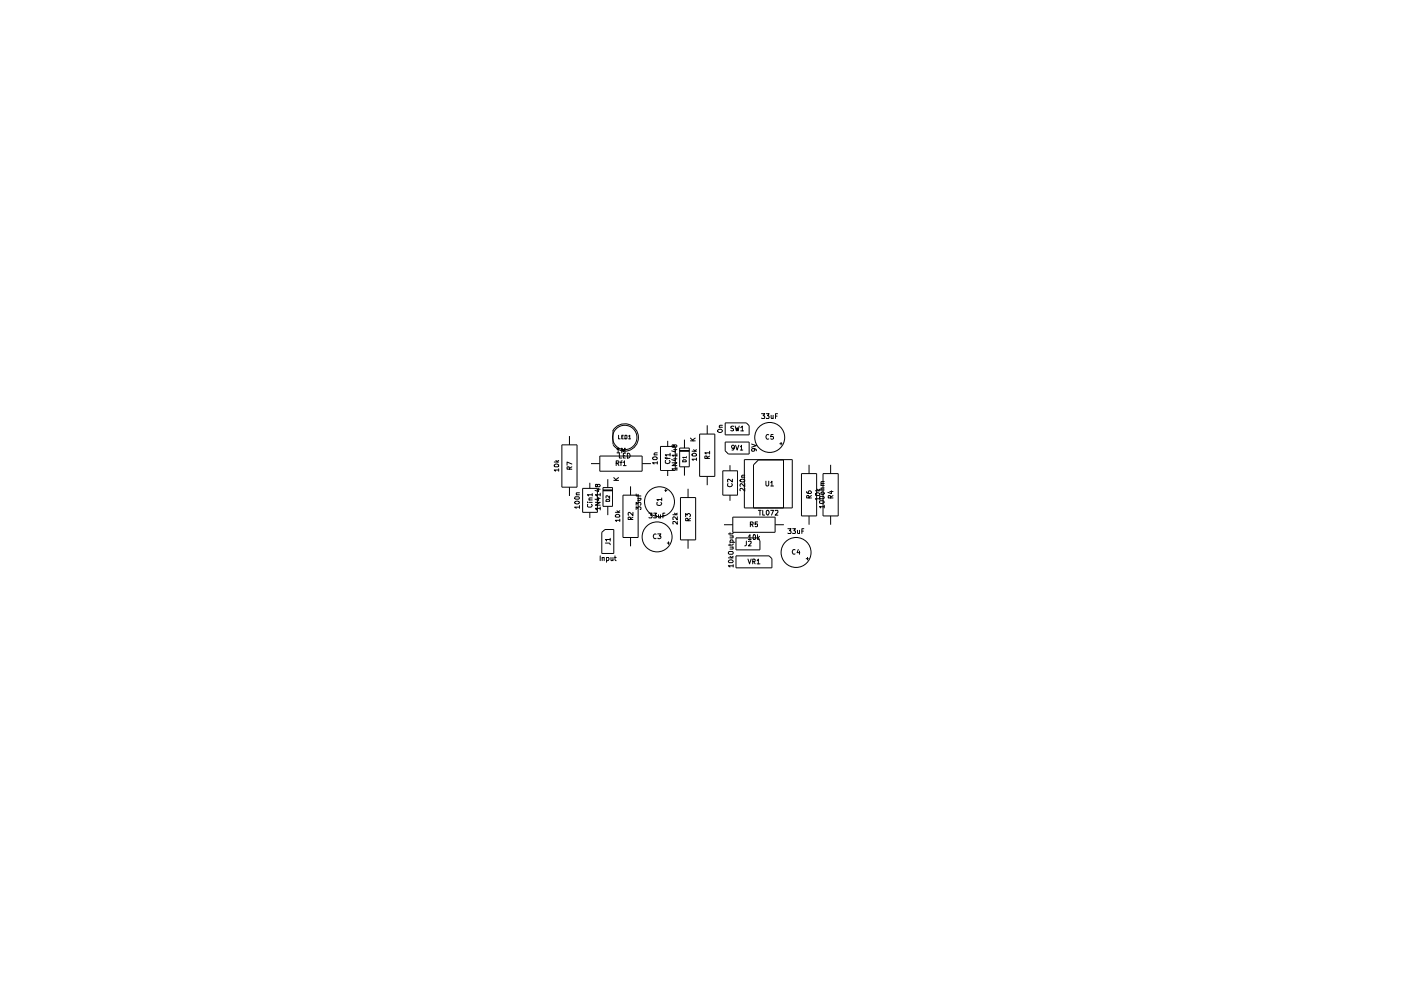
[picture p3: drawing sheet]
<svg xmlns="http://www.w3.org/2000/svg" width="297mm" height="210mm" viewBox="0 0 297 210" stroke-linecap="round" stroke-linejoin="round" font-family="sans-serif">
<g fill="none" stroke="#000" stroke-width=".21">
<path d="M117.5 98.6a.52 .52 0 0 1 .6-.2 .52 .52 0 0 1 .3 .5l-.7 .1-.2-.1zM117.5 98h.9M117.9 97.6l.3 .4M118.4 99.7h-.9l.3 .2M118.4 99.4v.5M118.4 97.6l-.3 .3M119.1 94.3h3.2v9h-3.2zM120.7 99.5l-.1-.5h-.3l-.1 .5h1M120.7 92.5v1.8M121.2 98.4l-1-.4v.6M121.2 99l-.5 .3M125.3 98.3h1.9"/>
<path d="M127.2 96.7h8.9v3.2h-8.9zM130 91.3a2.9 2.9 0 0 1 4.3-.8 2.9 2.9 0 0 1 0 4.5 2.9 2.9 0 0 1-4.3-.8M130 91.2v2.9M130.6 98.2h.5l.1-.3-.1-.2h-.5v1M130.8 95.2l.3-.2v1M130.8 96h.6M130.9 98.2l.3 .5M131.1 92.3v.7h.4M131.3 96.1v1h.5M131.5 98h.4M131.8 96v-1l.4 .8 .3-.8v1M131.8 92.6h.3"/>
<path d="M131.9 97.7l-.2 .1v.9M132.2 98l.2-.3v1M132.2 92.3h-.4v.7h.4M132.2 98.7h.6M132.2 96.6h.2M132.5 92.3l.4 .1-.1 .6h-.3zM132.6 96.1h-.4v1h.4M133 96.1a.52 .52 0 0 1 .6 .5 .52 .52 0 0 1-.6 .5zM133.3 92.5l.2-.2v.7M133.3 93h.4M136.1 98.3h1.9M138.4 96.9a.58 .58 0 0 1 1 .3l-.2 .3h-.7l-.2-.3z"/>
<path d="M138.7 96.4h.7M139.4 98.1h-1.1l.4 .3M139.4 96h-.5l-.2 .2 .1 .2M139.4 97.9v.5M140 94.7h3.2v5h-3.2zM141.1 96.9v.3h1M141.1 97.6v.4a.5 .5 0 0 0 .6 .3 .5 .5 0 0 0 .3-.6l-.1-.1M141.4 96.9v.5M141.6 93.5v1.2M141.6 99.7v1.2M142.1 96.4h-1l.2 .3M142.1 96.1v.6"/>
<path d="M142.5 98.1h1l-1 .6h1M142.8 97.3h.7M142.8 95.3h.7M142.9 94.5l.1-.2h.3l.2 .2-.2 .3h-.3l-.2-.5-.3 .1 .1 .4h.2l.1-.1M143.2 97.1v.6l-.8-.2M143.2 95.2v.6l-.8-.2M143.5 99.4h-1l.2 .3M143.5 96.5h-1l.2 .3M143.5 96.2v.6M143.5 99.1v.6M144.1 95.6h2M144.1 95.7h2"/>
<path d="M144.1 95h2v4h-2zM144.1 95.5h2M144.7 97.7l.2-.2h.4l.2 .4h-.8zM145.1 93.2v1.8M145.1 99v1.8M145.5 97h-.8l.3 .2M145.5 96.7v.5M146.4 93.5h1M146.4 92.9l.6 .6M146.7 96.3a.52 .52 0 0 1 .6-.2 .52 .52 0 0 1 .4 .5l-.8 .1-.2-.1zM146.7 95.7h1M147.1 95.3l.3 .4"/>
<path d="M147.4 92.9l-.6 .4M147.7 97.4h-1l.3 .2M147.7 97.1v.5M147.7 95.3l-.4 .3M148.3 92h3.3v9h-3.3zM149.9 97.2v-.5l-.5 .1v.4h1.1M149.9 90.2v1.8M150.5 96h-1.1l.3 .3M150.5 96.7l-.6 .3M150.5 95.7v.6M152.1 91.3a.6 .6 0 0 1 1.1 0v.1a.6 .6 0 0 1-1.1 0zM152.5 90.6h.7"/>
<path d="M153.2 90.2h-.5l-.2 .1 .1 .3M153.2 99.8h3.2v5.2h-3.2zM153.8 93.7h5v2.6h-4.4l-.6-.7zM153.8 89.7h4.4l.6 .6v1.9h-5zM154.8 98.6v1.2M155.5 90.4l-.3-.1-.3 .2 .1 .3 .5 .2v.3h-.6M155.7 94.8l-.2 .3h-.2l-.2-.3 .2-.4h.2a.7 .7 0 0 1-.1 1h-.2M155.9 90.3l.2 1.1 .2-.7 .2 .7 .2-1.1M156 94.4l.3 1 .3-1M157 94.7l.2-.3v1M157 95.4h.5M157.1 90.7l.3-.4v1.1"/>
<path d="M157.1 91.4h.5M157.8 97.5h10.2v10.2h-10.2zM159.3 94.1l1.1 .4-1.1 .3M159.8 95.1l.2 .2-.1 .4h-.5v-.5a.73 .73 0 0 1 1 .1v.3M161.5 87.7h.6l-.3 .4h.3v.2v.4l-.6-.1M162.5 87.7h.6l-.4 .4h.3l.1 .2-.1 .4-.5-.1M163 92.2a.45 .45 0 0 0-.6 .4 .45 .45 0 0 0 .6 .4M163.5 88.1l.1 .6 .3-.1M163.9 92.1h-.4l-.1 .5 .5-.1 .1 .5-.3 .1-.3-.1M163.9 88.1v.6M164.4 88.2h.4M164.8 87.7h-.4v1"/>
<path d="M165.3 94.1h.6M165.6 93.7v.7M171.5 98.6v1.8M176.1 98.6v1.8M120.7 103.3v1.9M121.9 106.3a.58 .58 0 0 1 1 .3 .58 .58 0 0 1-1.1-.1zM121.9 105.4l.8-.1 .2 .4-.2 .1h-.7l-.2-.1zM122.2 104.9h.7M122.9 107.5h-1.1l.4 .3M122.9 104.5h-.6v.4M122.9 107.2v.6M123.5 103.5h3.2v5.1h-3.2z"/>
<path d="M124.5 106.5h.1M124.6 106.9l-.1 .5 .3 .1h.5l.3-.3-.2-.3M124.9 106.5h.7M124.9 106h.7M125.1 102.4v1.1M125.1 108.6v1.2M125.6 105.6h-.6v.4M125.6 104.9h-1.1l.3 .3M125.6 104.6v.6M126.2 106.5h1.1l-1.1 .6h1.1M126.6 105.7h.7M126.6 103.7h.7"/>
<path d="M126.7 102.9v-.2h.4l.2 .2-.2 .3h-.4l-.1-.5-.4 .1 .1 .4h.3l.1-.2M126.9 105.5v.6l-.7-.3M126.9 103.5v.7l-.7-.2M127.3 107.8h-1.1l.3 .3M127.3 104.9h-1.1l.3 .3M127.3 104.6v.6M127.3 107.5v.6M127.3 117.9v1M127.6 112.9l.7-.6h1.8v5h-2.5zM127.7 118.3l.4-.1v.7M127.7 118.2v.7M127.8 103.4h2.1v4h-2.1z"/>
<path d="M127.8 103.9h2.1M127.8 104h2.1M127.8 104.1h2.1M128.4 115.1h.8l.2 .4M128.5 106l.2-.1h.4l.1 .4h-.7zM128.6 118.8h.4v-.6h-.4v1M128.9 101.6v1.8M128.9 107.4v1.8M129.2 105.1v.5l-.4-.5-.3 .1 .1 .3M129.4 114.4h-1l.2 .3M129.4 114.1v.6M129.5 118.2v.6l.3 .1 .2-.2"/>
<path d="M130 118.2v.7M130.1 101.9h1M130.1 101.3l.6 .6M130.3 118.2h.3M130.4 117.9v.8l.2 .2M130.5 109.2a.52 .52 0 0 1 .6-.2 .52 .52 0 0 1 .3 .6h-.8h-.1zM130.5 108.6h.9M130.8 108.3l.3 .3M131.1 101.3l-.5 .4M131.4 110.3h-.9l.2 .3M131.4 110.1v.5M131.4 108.3l-.3 .2"/>
<path d="M133.7 110.2l-.1-.6-.4 .1v.5h1M133.7 103.1v1.9M133.7 114v1.8M134.2 108.6v.7l-.8-.7-.2 .2 .1 .4M134.2 109.6l-.5 .4M134.9 108v-.6l.3 .4 .3-.4 .3 .1 .1 .4-.2 .1M134.9 107.1v-.6l.3 .3 .1-.3h.4l.2 .2-.2 .4M134.9 104.7v.5h1M135.2 105.7h.7M135.3 104.8v9.2h-3.2v-9h3.2M135.7 105.7h.2l-.2 .4h-.5M137.6 108.8h.7l-.4 .4h.3l.1 .2-.1 .4-.6-.1"/>
<path d="M138.6 108.8h.6l-.3 .4h.2l.1 .2-.1 .4-.5-.1M139.1 113.3a.45 .45 0 0 0-.6 .4 .45 .45 0 0 0 .6 .4M139.4 106.5l-.1 .4a.5 .5 0 0 0 .6 .3 .5 .5 0 0 0 .3-.6l-.1-.1M139.4 113.2h.7l-.3 .4h.2l.1 .4-.2 .2-.5-.1M139.6 109.1l.1 .7 .3-.1M140 109.1v.7M140.3 105.9h-1l.2 .3M140.3 105.6v.6M140.5 109.3h.4M140.9 104h.6M141 108.8h-.5v1M141.1 103.7v.6"/>
<path d="M141.4 115.1h.6M141.7 114.8v.7M142.7 109.1h.9M143 108.8l.3 .3M143.6 110.6v.6l-.5-.6-.4 .1v.4M143.6 109.6v.6l-.7-.6-.2 .1v.5M143.6 108.8l-.3 .3M144.3 105.5h3.2v9h-3.2zM145.4 109.6v-.7l.3 .3 .2-.3h.2l.3 .2-.2 .5M145.9 110.4l-.1-.5h-.3l-.1 .5h1M145.9 103.6v1.9M145.9 114.5v1.8"/>
<path d="M146.4 109.9l-.5 .3M149.9 101v1.9M153.5 111.3h1.9M154.3 102.5v.5a.5 .5 0 0 0 .6 .2 .5 .5 0 0 0 .3-.6l-.1-.1M154.4 119a.56 .56 0 0 1 .6-.3 .56 .56 0 0 1 .4 .3l-.1 .3h-.7zM154.4 117.1l.2-.2h.7l.1 .4-.1 .2h-.7zM154.4 118.3h1M154.8 117.9l.4 .4M154.8 116h.6M154.8 105v1.2M154.8 112.9v.4M154.8 115.3v.4"/>
<path d="M154.8 115h1M154.8 113.6h.6M154.9 115l-.1-.3 .1-.2 .5 .1v.4M155.3 101.6v.6l-.8-.6-.2 .1v.5M155.4 116v.4h-.6M155.4 113.6v.4h-.6M155.4 109.6h8.9v3.3h-8.9zM155.4 120h-1l.4 .2M155.4 115.3l-.1 .3h-.9M155.4 112.9l-.1 .3h-.9M155.4 119.7v.5M155.4 117.9l-.3 .3"/>
<path d="M156 114h4.5l.6 .6v2h-5.1zM156 117.9h7.1l.6 .5v2h-7.7zM157 101.7l.6-.1 .3 .2a.53 .53 0 0 1-.5 .4 .53 .53 0 0 1-.5-.3zM157.2 101.2h.7M157.9 103.5v.6l-.6-.6h-.3v.6M157.9 102.5v.7l-.7-.7-.3 .3 .1 .3M157.9 100.8h-.5l-.2 .1 .1 .3M158.2 114.7v.9l-.3 .1M158.6 118.5l.3 1 .4-1M158.7 113.7l.3-.3v1M158.7 114.8h.6v.3l-.6 .6h.6M158.7 114.4h.6"/>
<path d="M159.1 111.2h.5l.1-.5h-.6v1M159.3 111.2l.4 .5M159.6 119h.4l.1-.4-.5-.1v1M159.8 119l.3 .5M159.8 107.7v-9.1l1-1.1h5.3v10.2M159.9 113.4l.3 .2-.1 .8h-.3l-.1-.2v-.6zM160.5 118.9l.3-.4v1M160.5 119.5h.6M160.6 110.7h-.5v.5h.5v.4h-.5M160.6 113.4v1M160.8 108.2h.6M160.8 114l.2 .4"/>
<path d="M161 113.7l-.4 .4M161.1 108.2v1M161.7 108.2v1h.4M162.4 102v.9l.2 .1 .4-.1v-.9M162.5 108.4l.1-.2a.52 .52 0 0 1 .5 .5 .52 .52 0 0 1-.4 .5l-.2-.2zM163.4 108.2h.6l-.4 1M163.4 102.4l.3-.4v1M163.4 103h.6M164.3 108.3h.6v.3l-.6 .6h.6M164.3 111.3h1.9M167 112.1h.7l-.3 .4h.2l.1 .2-.1 .4-.6-.1M168.1 112.1h.6l-.4 .4h.3l.1 .2-.1 .4-.5-.1"/>
<path d="M168.6 116.6a.45 .45 0 0 0-.6 .4 .45 .45 0 0 0 .6 .4M169.1 112.4l.1 .7 .3-.1M169.2 116.5l-.2 .7h.6M169.5 112.4v.7M169.5 116.8v.7M169.9 100.4h3.2v9h-3.2zM170 112.6h.3M170.4 112.1h-.4v1M170.9 118.4h.5M171 104.2v.3l.3 .1h.6l.1-.3-.2-.2h-.3l-.1 .2 .1 .3M171.2 118.1v.7M171.5 105.6l-.1-.5-.4 .1v.4h1"/>
<path d="M171.5 109.4v1.9M172 105.1l-.5 .3M172.9 104.6a.52 .52 0 0 1 .6-.1 .52 .52 0 0 1 .3 .5l-.7 .1-.2-.1zM172.9 104.1h.9M173.2 103.7l.4 .4M173.7 106.3l.2-.1h.6l.3 .2a.53 .53 0 0 1-.6 .4 .53 .53 0 0 1-.5-.5zM173.7 105.3l.8-.1 .3 .4-.3 .1h-.6h-.2zM173.7 103.9h1.1M173.8 105.7h-.9l.2 .3M173.8 105.5v.5M173.8 103.7l-.3 .3M174.1 104.4h.6v.4h-.5z"/>
<path d="M174.1 103h.7M174.5 100.4h3.2v9h-3.2zM174.8 107.4h-1.1l.3 .3M174.8 103.5h-.7l.1 .4M174.8 102.5h-.6v.5M174.8 102.1h-.6v.4M174.8 107.1v.6M175.9 104.2h.7M176.1 105.6l-.1-.5-.4 .1v.4h1M176.1 109.4v1.9M176.3 104.1v.5l-.8-.2M176.6 105.1l-.5 .3"/>
<circle cx="132.5" cy="92.8" r="2.58"/>
<circle cx="163.2" cy="92.8" r="3.2"/>
<circle cx="139.3" cy="113.8" r="3.2"/>
<circle cx="139.8" cy="106.4" r="3.2"/>
<circle cx="168.8" cy="117.1" r="3.2"/>
</g>
</svg>
